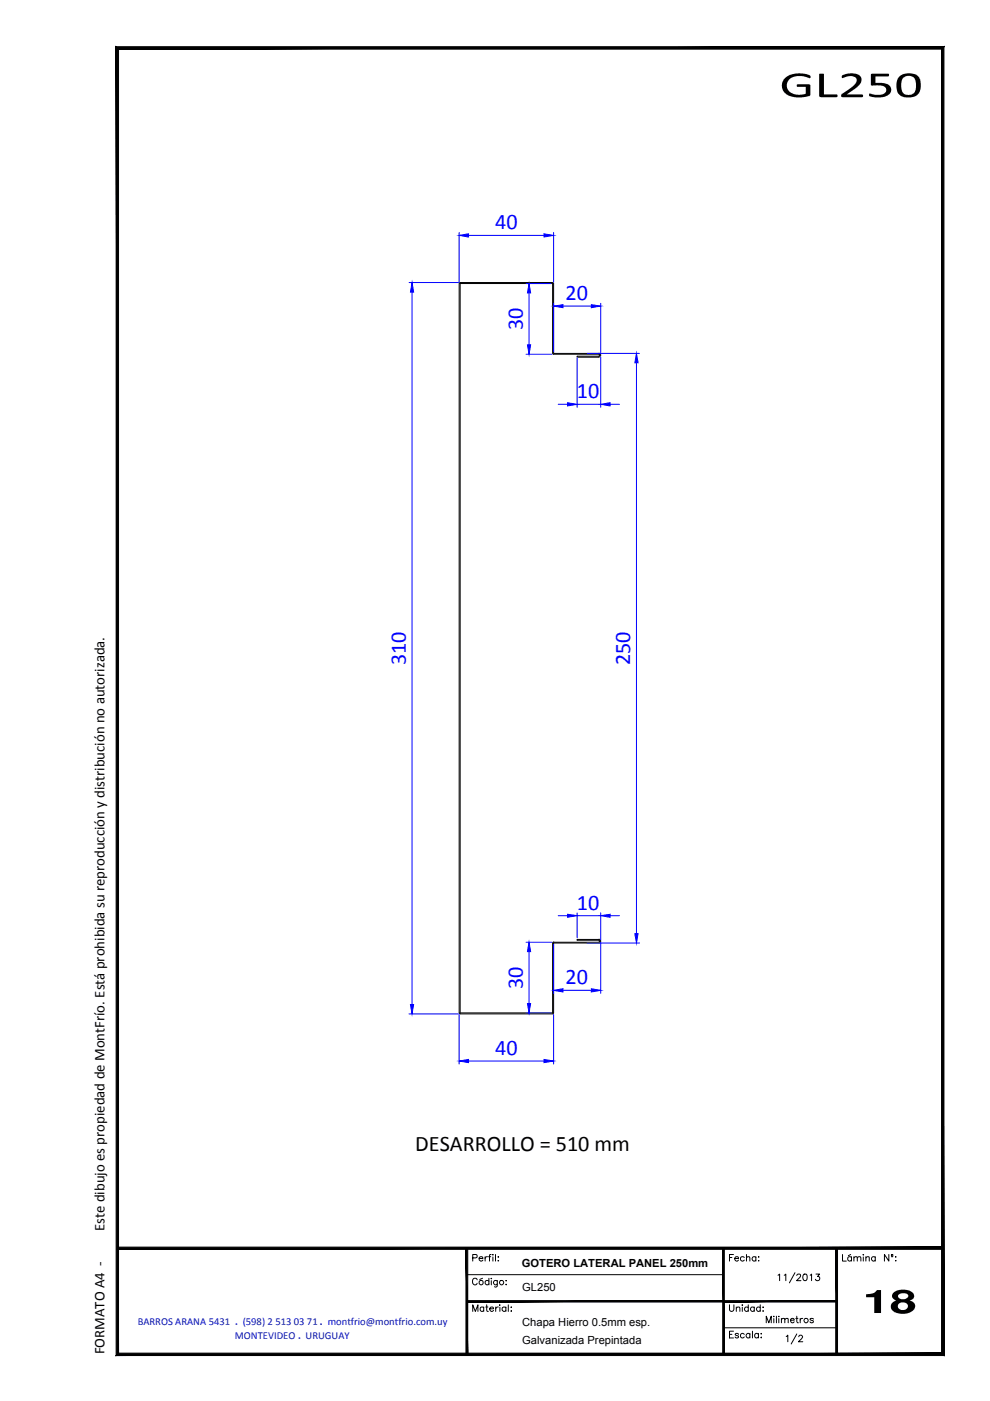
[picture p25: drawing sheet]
<svg xmlns="http://www.w3.org/2000/svg" width="210mm" height="297mm" viewBox="0 0 210 297" stroke-linecap="round" stroke-linejoin="round" font-family="sans-serif">
<defs><g id="words">
<g font-size="4.7" fill="#00f">
<text x="105" y="48.6">40</text>
<text x="119.9" y="63.6">20</text>
<text x="110.9" y="70.1" transform="rotate(-90 110.9 70.1)">30</text>
<text x="122.3" y="84.4">10</text>
<text x="86" y="141.1" transform="rotate(-90 86 141.1)">310</text>
<text x="133.6" y="141.1" transform="rotate(-90 133.6 141.1)">250</text>
<text x="122.3" y="192.9">10</text>
<text x="110.9" y="209.7" transform="rotate(-90 110.9 209.7)">30</text>
<text x="119.9" y="208.7">20</text>
<text x="105" y="223.7">40</text>
</g>
<text font-size="4.7" x="88" y="244.1">DESARROLLO = 510 mm</text>
<g font-size="3.1">
<text x="22.1" y="261" transform="rotate(-90 22.1 261)">Este dibujo es propiedad de MontFrío. Está prohibida su reproducción y distribución no autorizada.</text>
<text x="22.1" y="287.1" transform="rotate(-90 22.1 287.1)">FORMATO A4 -</text>
</g>
<g font-size="2.4">
<text x="110.6" y="268.6">GOTERO LATERAL PANEL 250mm</text>
<text x="110.7" y="273.8">GL250</text>
<text x="110.7" y="281.1">Chapa Hierro 0.5mm esp.</text>
<text x="110.7" y="284.9">Galvanizada Prepintada</text>
</g>
<g font-size="2.2" fill="#0012ba">
<text x="29.2" y="281">BARROS ARANA 5431 . (598) 2 513 03 71 . montfrio@montfrio.com.uy</text>
<text x="49.8" y="283.8">MONTEVIDEO . URUGUAY</text>
</g>
</g></defs>
<g fill="none" stroke="#000" stroke-width=".21">
<path d="M117.2 59.9h-19.6l-.2 .2v154.7M117.2 59.9l.2 .2v14.8h9.5M117.2 74.9v-14.8h-19.6v154.7h19.6v-14.9M117.2 74.9l.2 .2M117.4 75.1h9.6l.2 .2-.2 .2M126.9 75.5h-4.5v.2h4.5M127 74.9a.4 .4 0 0 1 .4 .4 .4 .4 0 0 1-.4 .4M117.4 199.8h9.5M117.4 199.7l-.2 .2M126.9 199.2h-4.5v.1h4.6l.2 .2-.2 .2M127 199.1a.4 .4 0 0 1 .4 .4 .4 .4 0 0 1-.4 .4h-9.6v14.9M97.4 214.7l.2 .2"/>
<path d="M97.6 215h19.6M117.4 214.7l-.2 .2M99 270.3h54.4M100.2 278v-1.4l.6 1.4 .5-1.4v1.4M100.2 266.7l.9-.1v-.5l-.9-.1v1.4M101.2 271.4a.5 .5 0 0 0-.6-.4 .5 .5 0 0 0-.4 .5v.4a.5 .5 0 0 0 .4 .5 .5 .5 0 0 0 .6-.3M101.6 266.8h.8a.46 .46 0 0 0-.5-.3 .46 .46 0 0 0-.4 .4 .46 .46 0 0 0 .4 .5l.5-.2M102.3 271l-.6 .3M102.6 277.3a.43 .43 0 0 0-.7-.1 .43 .43 0 0 0 0 .7 .43 .43 0 0 0 .7-.1M102.6 277.1v.9M102.9 266.4v1M103 277.1h.4"/>
<path d="M103.2 276.6v1.4h.3M103.4 266.4l-.5 .2v.2M103.6 266.4h.4M103.7 271.7a.45 .45 0 0 0-.7-.1 .45 .45 0 0 0 0 .7 .45 .45 0 0 0 .7-.1M103.7 271v1.4M103.8 277.5h.8a.42 .42 0 0 0-.6-.3 .42 .42 0 0 0-.1 .6l.3 .2 .4-.2M104.1 266h-.3v1.4M104.2 271v.1zM104.2 271.5v.9M104.5 266v.1zM104.5 266.5v.9M105.1 266v1.4"/>
<path d="M105.1 277.1v.9M105.4 271.5v1.3l-.2 .1-.4-.1M105.4 271.7a.45 .45 0 0 0-.6-.1 .45 .45 0 0 0 0 .7 .45 .45 0 0 0 .6-.1M105.6 266.5h.1zM105.6 267.3h.1zM105.6 277.1a.43 .43 0 0 0-.5 .4M105.9 276.7h.1zM106 277.2v.8M107.3 277.3a.45 .45 0 0 0-.7-.1 .45 .45 0 0 0 0 .7 .45 .45 0 0 0 .7-.1M107.3 271.5h.1zM107.3 272.3h.1zM107.3 277.1v.9"/>
<path d="M107.8 276.6v1.4M108.3 277.2h.1zM108.3 278h.1zM154.7 276.6v1.2l.4 .2h.3l.2-.4v-1M154.7 266.6h.5M155.5 266h-.8v1.4M155.8 266.8h.8a.42 .42 0 0 0-.6-.3 .42 .42 0 0 0-.1 .7l.2 .2 .5-.2M156.1 277.4l.3-.3 .4 .1 .1 .8M156.1 277.1v.9M157.4 276.6v.2zM157.4 277.2v.8M157.8 266.6a.45 .45 0 0 0-.7 0 .45 .45 0 0 0 0 .6 .45 .45 0 0 0 .7 0"/>
<path d="M158.3 266.7l.1-.2h.5l.1 .9M158.3 266v1.4M158.7 277.3a.45 .45 0 0 0-.7-.1 .45 .45 0 0 0 0 .7 .45 .45 0 0 0 .7-.1M158.7 276.6v1.4M159.9 277.3a.45 .45 0 0 0-.6-.1 .45 .45 0 0 0 0 .7 .45 .45 0 0 0 .6-.1M159.9 277.1v.9M160.3 266.6a.45 .45 0 0 0-.7 0 .45 .45 0 0 0 0 .6 .45 .45 0 0 0 .7 0M160.3 266.4v1M160.8 266.5h.1zM160.9 267.3v.1zM161.2 277.3a.45 .45 0 0 0-.7-.1 .45 .45 0 0 0 0 .7 .45 .45 0 0 0 .7-.1M161.2 276.6v1.4"/>
<path d="M161.7 277.2h.2zM161.7 278h.2zM164 279.1h.2zM164.1 279.6v.9M164.6 279.1v1.4M165 270.4l.3-.3v1.4M165.1 279.1v.1zM165.1 279.6v.9M165.7 279.8l.3-.3 .4 .1v.9M165.7 279.5v1M166.3 270.4l.3-.3v1.4M166.4 279.8l.3-.3 .4 .1v.9"/>
<path d="M167.6 279.9h.8a.42 .42 0 0 0-.6-.3 .42 .42 0 0 0-.1 .6l.2 .3 .5-.3M168.6 269.8l-1.2 2.2M168.7 279.5h.5M168.9 279.1v1.1l.4 .3M168.9 270.4l.2-.2 .4-.1 .2 .4-.8 1h.9M169.7 279.5v1M170.2 279.5a.43 .43 0 0 0-.5 .4M170.4 270.2l.4-.1a.77 .77 0 0 1 .3 .8 .77 .77 0 0 1-.5 .6 .89 .89 0 0 1-.2-1.3zM171.8 270.4l.3-.3v1.4M172.5 279.7l-.3-.2-.5 .2 .7 .3 .1 .2a.4 .4 0 0 1-.4 .3 .4 .4 0 0 1-.4-.3M173 270.1h.8l-.5 .5a.47 .47 0 0 1 .5 .5 .47 .47 0 0 1-.4 .5 .47 .47 0 0 1-.5-.4M178.6 266v1.4h.8"/>
<path d="M180.4 266l-.5 .2M180.5 266.6a.45 .45 0 0 0-.6 0 .45 .45 0 0 0 0 .6 .45 .45 0 0 0 .6 0M180.5 266.4v1M181 266.7l.4-.3 .3 .1 .1 .9M181 266.4v1M181.8 266.7l.3-.3 .3 .1 .1 .9M183 266v.1zM183 266.5v.9M183.6 266.7l.3-.3 .4 .1v.9M183.6 266.4v1M185.6 266.6a.45 .45 0 0 0-.7 0 .45 .45 0 0 0 0 .6 .45 .45 0 0 0 .7 0M185.6 266.4v1"/>
<path d="M188.5 266v1.4l-1-1.4v1.4M189 266.4h.3M189.9 266.5h.1zM189.9 267.3h.1zM153.4 281.5h24M154.7 282.9h.5M155.5 282.2h-.8v1.5h.8M156.6 282.9a.4 .4 0 0 0-.4-.2 .4 .4 0 0 0-.3 .2l.6 .4 .1 .2a.4 .4 0 0 1-.4 .2 .4 .4 0 0 1-.3-.2M157.8 282.9a.45 .45 0 0 0-.7 0 .45 .45 0 0 0 0 .6 .45 .45 0 0 0 .7 0M159 282.9a.45 .45 0 0 0-.7 0 .45 .45 0 0 0 0 .6 .45 .45 0 0 0 .7 0M159 282.7v1M159.5 282.2v1.5"/>
<path d="M160.8 282.9a.45 .45 0 0 0-.7 0 .45 .45 0 0 0 0 .6 .45 .45 0 0 0 .7 0M160.8 282.7v1M161.3 282.8h.1zM161.3 283.6h.1zM162.5 280.5v-1.4l.5 1.4 .5-1.4v1.4M166.7 283.4l.3-.3v1.4M168.9 282.8l-1.1 2.1M169.4 283.4l.2-.3h.3l.3 .4-.9 1h.9"/>
<circle cx="102" cy="271.9" r=".46"/>
<circle cx="106.3" cy="271.9" r=".45"/>
<circle cx="170.9" cy="280" r=".45"/>
<circle cx="189.2" cy="266.2" r=".18"/>
</g>
<g fill="none" stroke="#00f" stroke-width=".21">
<path d="M86.7 59.9h10.5M97.4 49.3v10.5M99.3 49.9h16M117.4 49.3v10.5M87.4 61.9v151.1M111.5 75.1h5.5M111.5 60.1h5.3M112.2 62.1v11M117.4 64.3v10.3M119.4 64.9h6M122.4 75.8v10.6M124.5 74.9h11.1"/>
<path d="M127.4 64.3v10.7M127.4 75.6v10.8M134.9 76.9v121.1M118.3 85.7h2M122.4 85.7h5M129.4 85.7h1.9M111.5 199.8h5.5M118.3 194.1h2M122.4 193.5v5.3M122.4 194.1h5M124.5 199.9h11.1M127.4 193.5v5.8"/>
<path d="M127.4 199.9v10.7M129.4 194.1h1.9M86.7 215h10.5M97.4 215.1v10.5M111.5 214.8h5.3M112.2 201.8v11M117.4 200.3v10.3M117.4 215.1v10.5M119.4 210h6M99.3 225h16"/>
</g>
<g fill="#00f" stroke="#00f" stroke-width=".21">
<path d="M111.8 212.8h.7l-.3 2z"/>
<path d="M112.2 199.8l.3 2h-.7z"/>
<path d="M111.8 73.1h.7l-.3 2z"/>
<path d="M112.2 60.1l.3 2h-.7z"/>
<path d="M87 213h.7l-.3 2z"/>
<path d="M87.4 59.9l.3 2h-.7z"/>
<path d="M97.4 49.9l1.9-.3v.6z"/>
<path d="M115.3 49.6l2.1 .3-2.1 .3z"/>
<path d="M97.4 225l1.9-.4v.7z"/>
<path d="M115.3 224.6l2.1 .4-2.1 .3z"/>
<path d="M120.3 85.4l2.1 .3-2.1 .4z"/>
<path d="M127.4 85.7l2-.3v.7z"/>
<path d="M117.4 64.9l2-.3v.6z"/>
<path d="M125.4 64.6l2 .3-2 .3z"/>
<path d="M117.4 210l2-.4v.7z"/>
<path d="M125.4 209.6l2 .4-2 .3z"/>
<path d="M120.3 193.8l2.1 .3-2.1 .4z"/>
<path d="M127.4 194.1l2-.3v.7z"/>
<path d="M134.6 198h.7l-.4 1.9z"/>
<path d="M134.9 74.9l.4 2h-.7z"/>
</g>
<g fill="#000">
<path d="M166.4 16.6l.8-.6 .9-.3 1.2-.2 1.2 .1a1.44 1.44 0 0 1 1.4 .7v.1a.45 .45 0 0 1-.8 0l-.7-.2-1.4-.1-1.2 .4-.8 .8-.2 1.1 .4 .9 .5 .3 1.2 .5h1.1l.8-.2v-1.5h-1.8l-.1-.5h2.6l.3 .1v2a1.39 1.39 0 0 1-1.3 .6h-2l-1-.2-.8-.5-.7-.8-.2-.8v-.8zM184.7 15.7l3.7-.1 .1 .4-.2 .2h-2.7v1.4l1.8 .1a1.41 1.41 0 0 1 1.6 1.2 1.41 1.41 0 0 1-1.3 1.5l-.9 .3-2.1-.2a.34 .34 0 0 1-.4-.2 .34 .34 0 0 1 .2-.4l1.5 .2a1.45 1.45 0 0 0 1.9-1.1 1.6 1.6 0 0 0-1.9-.9h-1.3zM173.7 15.7h1v4.3h2.7l.1 .5-3.4 .1-.3-.1zM178.5 16l1.1-.4h1.3a1.44 1.44 0 0 1 1.7 1.8l-1 1.1-2.1 1.5h3.3l.2 .2v.3l-4.3 .1-.4-.2 .2-.5 2.2-1.4 .5-.6a.99 .99 0 0 0 .4-1.3 .99 .99 0 0 0-1.2-.5l-1.4 .3a.3 .3 0 0 1-.3 .2 .3 .3 0 0 1-.2-.3zM183.6 274.4l1.7-.2 .6-.7h.9v4.9h-1.4v-3.4h-1.8z"/>
<path d="M190.8 16.1l.9-.4 1.4-.1a2.18 2.18 0 0 1 2.1 2.7l-.1 1-.6 .8-.8 .4-1.4 .2a2.15 2.15 0 0 1-2.2-2.7l.1-.9zM191.4 16.6l-.3 1.1 .1 1.3a1.55 1.55 0 0 0 1.5 1.2 1.55 1.55 0 0 0 1.5-1.3l-.1-1.7a1.55 1.55 0 0 0-1.1-1.1 1.55 1.55 0 0 0-1.6 .5z"/>
<path d="M189.3 274.2l.9-.6 .8-.2 1.4 .1 1 .5a.98 .98 0 0 1 .4 1.1 .98 .98 0 0 1-1 .7h.2a1.22 1.22 0 0 1 1 1.2 1.22 1.22 0 0 1-1 1.2l-1.2 .4-1.7-.2-.7-.4-.4-.3-.1-.8a1.47 1.47 0 0 1 1.1-1.1l-.2-.2a.9 .9 0 0 1-.5-1.4zM190.6 274.4a.77 .77 0 0 0 .1 .9 .77 .77 0 0 0 .9 .2 .66 .66 0 0 0 .8-.3 .66 .66 0 0 0-.1-.8l-1.1-.2zM190.5 276.4a.92 .92 0 0 0 .2 1.2 .92 .92 0 0 0 1.1 .1 .81 .81 0 0 0 .7-1 .81 .81 0 0 0-1-.6l-.5 .1z"/>
</g>
<g fill="#000" stroke="#000" stroke-width=".21">
<path d="M24.6 9.9l.5 .5 175-.5zM25.1 10.4l175-.5-.5 .5zM200.1 9.9l-.5 .5 .5 277zM199.6 10.4l.5 277-.5-.5zM24.6 287.4h175.5l-.5-.5zM24.6 287.4l.5-.5h174.5zM24.6 9.9v277.5l.5-.5zM24.6 9.9l.5 .5v276.5z"/>
<path d="M98.8 264.7l.4 22.4v-22.4zM98.8 264.7l.4 22.4h-.4z"/>
<path d="M99 276.1h54.4v-.3zM99 275.8h54.4l-54.4 .3z"/>
<path d="M153.2 264.7l.4 22.4v-22.4zM153.2 264.7l.4 22.4h-.4z"/>
<path d="M153.4 276.1h24v-.3zM153.4 275.8h24l-24 .3z"/>
<path d="M177.2 264.7l.4 22.4v-22.4zM177.2 264.7l.4 22.4h-.4z"/>
<path d="M24.9 264.9h175v-.5zM24.9 264.4h175l-175 .5z"/>
</g>
<use href="#words"/>
</svg>
